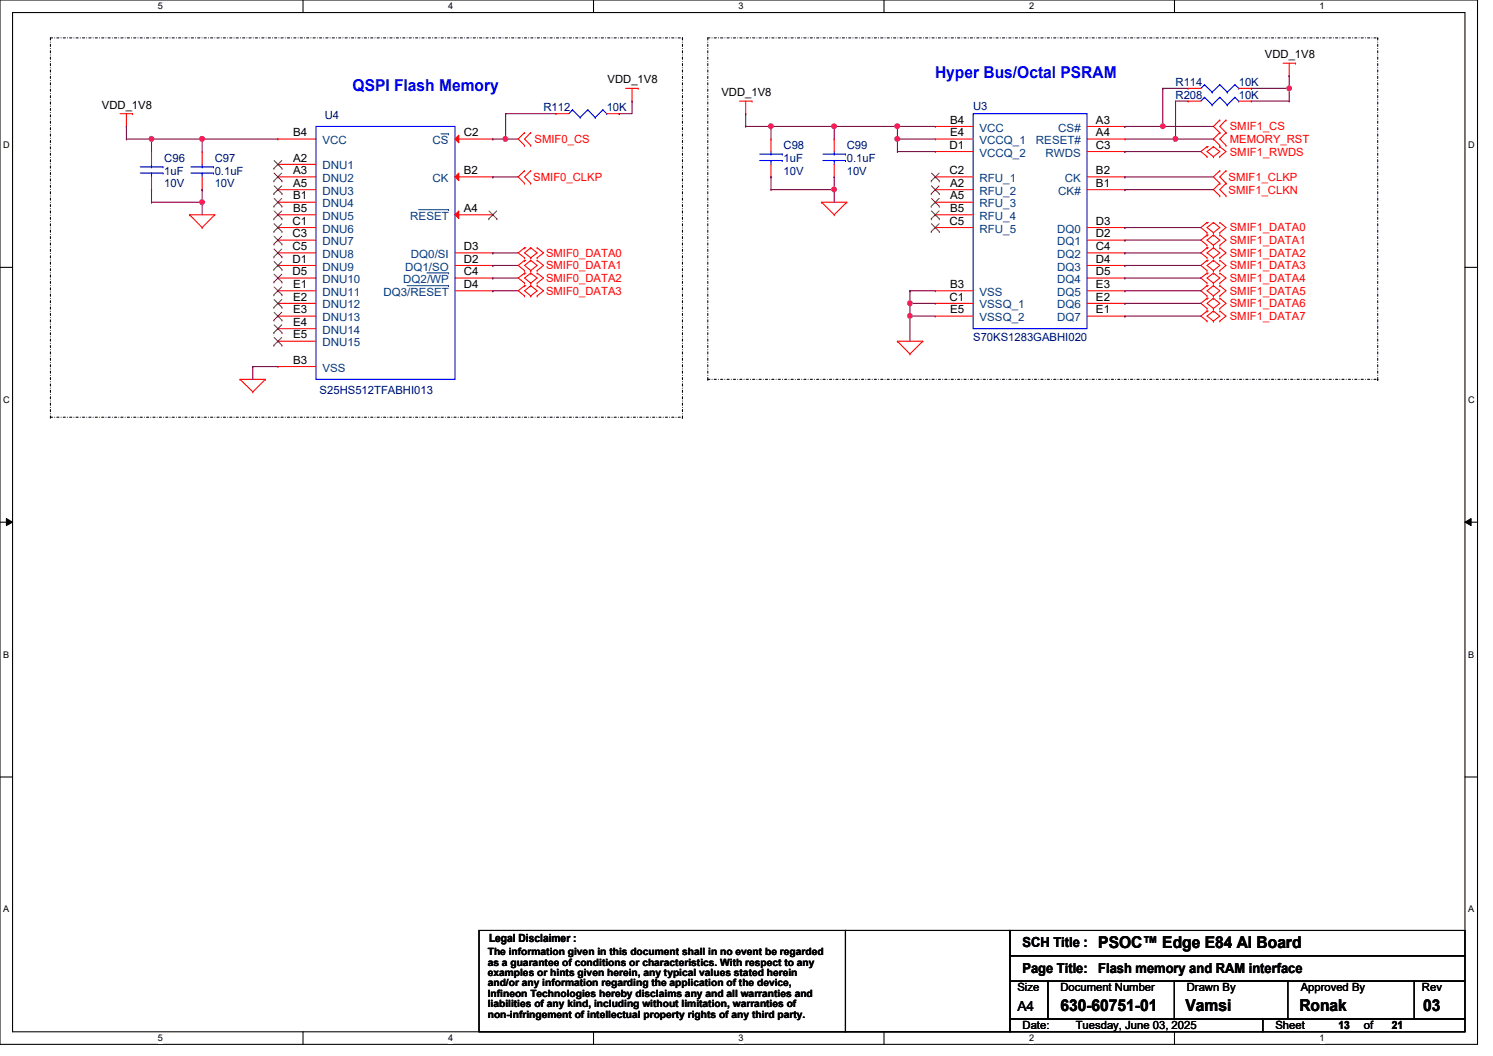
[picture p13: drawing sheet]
<svg xmlns="http://www.w3.org/2000/svg" width="297mm" height="210mm" viewBox="0 0 297 210" stroke-linecap="round" stroke-linejoin="round" font-family="sans-serif">
<defs><g id="words">
<g font-size="3.3" fill="#00f">
<text x="186" y="15.6">Hyper Bus/Octal PSRAM</text>
<text x="70.1" y="18.1">QSPI Flash Memory</text>
</g>
<g font-size="3.3">
<text x="218.5" y="188.6">PSOC™ Edge E84 AI Board</text>
<text x="210.9" y="201.1">630-60751-01</text>
<text x="235.8" y="201.1">Vamsi</text>
<text x="258.5" y="201.1">Ronak</text>
<text x="283.1" y="201.1">03</text>
</g>
<g font-size="2.8">
<text x="203.4" y="188.4">SCH Title :</text>
<text x="203.4" y="193.4">Page Title:</text>
<text x="218.5" y="193.4">Flash memory and RAM interface</text>
<text x="202.4" y="201.1">A4</text>
</g>
<g font-size="2.2">
<text x="251.6" y="11.6">VDD_1V8</text>
<text x="120.9" y="16.6">VDD_1V8</text>
<text x="20.3" y="21.6">VDD_1V8</text>
<text x="143.5" y="19.1">VDD_1V8</text>
<text x="58.3" y="27.1">B4</text>
<text x="92.3" y="27.1">C2</text>
<text x="188.9" y="29.6">D1</text>
<text x="189" y="24.6">B4</text>
<text x="189" y="27.1">E4</text>
<text x="218" y="27.1">A4</text>
<text x="218" y="29.6">C3</text>
<text x="218" y="24.6">A3</text>
<text x="58.3" y="32.1">A2</text>
<text x="58.3" y="34.6">A3</text>
<text x="92.3" y="34.6">B2</text>
<text x="188.9" y="34.6">C2</text>
<text x="218" y="34.6">B2</text>
<text x="58.3" y="37.2">A5</text>
<text x="58.3" y="39.7">B1</text>
<text x="189" y="37.2">A2</text>
<text x="189" y="39.7">A5</text>
<text x="218" y="37.2">B1</text>
<text x="58.2" y="44.7">C1</text>
<text x="58.2" y="47.2">C3</text>
<text x="58.3" y="42.2">B5</text>
<text x="92.3" y="42.2">A4</text>
<text x="188.9" y="44.7">C5</text>
<text x="189" y="42.2">B5</text>
<text x="218" y="44.7">D3</text>
<text x="218" y="47.2">D2</text>
<text x="58.2" y="49.7">C5</text>
<text x="58.2" y="52.2">D1</text>
<text x="92.3" y="52.2">D2</text>
<text x="92.3" y="49.7">D3</text>
<text x="218" y="49.7">C4</text>
<text x="218" y="52.2">D4</text>
<text x="58.2" y="54.7">D5</text>
<text x="58.3" y="57.3">E1</text>
<text x="58.3" y="59.8">E2</text>
<text x="92.3" y="54.7">C4</text>
<text x="92.3" y="57.3">D4</text>
<text x="188.9" y="59.8">C1</text>
<text x="189" y="57.3">B3</text>
<text x="218" y="54.7">D5</text>
<text x="218" y="57.3">E3</text>
<text x="218" y="59.8">E2</text>
<text x="58.3" y="62.3">E3</text>
<text x="58.3" y="64.8">E4</text>
<text x="189" y="62.3">E5</text>
<text x="218" y="62.3">E1</text>
<text x="58.3" y="67.3">E5</text>
<text x="58.3" y="72.3">B3</text>
<text x="97.3" y="187.4">Legal Disclaimer :</text>
<text x="202.4" y="197.1">Size</text>
<text x="210.9" y="197.1">Document Number</text>
<text x="236.1" y="197.1">Drawn By</text>
<text x="258.7" y="197.1">Approved By</text>
<text x="282.9" y="197.1">Rev</text>
<text x="203.4" y="204.7">Date:</text>
<text x="214" y="204.7">Tuesday, June 03, 2025</text>
<text x="253.7" y="204.7">Sheet</text>
<text x="266.3" y="204.7">13</text>
<text x="271.3" y="204.7">of</text>
<text x="276.9" y="204.7">21</text>
</g>
<g font-size="2.2" fill="#000080">
<text x="233.8" y="17.1">R114</text>
<text x="246.4" y="17.1">10K</text>
<text x="64.6" y="23.6">U4</text>
<text x="108.1" y="22.1">R112</text>
<text x="120.7" y="22.1">10K</text>
<text x="193.6" y="21.9">U3</text>
<text x="233.8" y="19.6">R208</text>
<text x="246.4" y="19.6">10K</text>
<text x="155.9" y="29.7">C98</text>
<text x="168.4" y="29.7">C99</text>
<text x="32.7" y="32.2">C96</text>
<text x="32.7" y="34.7">1uF</text>
<text x="42.7" y="32.2">C97</text>
<text x="42.7" y="34.7">0.1uF</text>
<text x="155.9" y="32.2">1uF</text>
<text x="155.9" y="34.7">10V</text>
<text x="168.4" y="32.2">0.1uF</text>
<text x="168.4" y="34.7">10V</text>
<text x="32.7" y="37.2">10V</text>
<text x="42.7" y="37.2">10V</text>
<text x="193.6" y="67.9">S70KS1283GABHI020</text>
<text x="63.6" y="78.4">S25HS512TFABHI013</text>
</g>
<g font-size="2.2" fill="#004080">
<text x="64.1" y="28.7">VCC</text>
<text x="86.1" y="28.7">CS</text>
<text x="194.9" y="26.2">VCC</text>
<text x="194.9" y="28.7">VCCQ_1</text>
<text x="206.1" y="28.7">RESET#</text>
<text x="210.5" y="26.2">CS#</text>
<text x="64.1" y="33.7">DNU1</text>
<text x="194.9" y="31.2">VCCQ_2</text>
<text x="208" y="31.2">RWDS</text>
<text x="64.1" y="36.2">DNU2</text>
<text x="64.1" y="38.7">DNU3</text>
<text x="64.1" y="41.2">DNU4</text>
<text x="86.1" y="36.2">CK</text>
<text x="194.9" y="38.7">RFU_2</text>
<text x="194.9" y="41.2">RFU_3</text>
<text x="194.9" y="36.2">RFU_1</text>
<text x="210.5" y="38.7">CK#</text>
<text x="211.8" y="36.2">CK</text>
<text x="64.1" y="43.7">DNU5</text>
<text x="64.1" y="46.3">DNU6</text>
<text x="81.6" y="43.7">RESET</text>
<text x="194.9" y="43.7">RFU_4</text>
<text x="194.9" y="46.3">RFU_5</text>
<text x="210.3" y="46.3">DQ0</text>
<text x="64.1" y="48.8">DNU7</text>
<text x="64.1" y="51.3">DNU8</text>
<text x="64.1" y="53.8">DNU9</text>
<text x="80.6" y="53.8">DQ1/SO</text>
<text x="81.7" y="51.3">DQ0/SI</text>
<text x="210.3" y="48.8">DQ1</text>
<text x="210.3" y="51.3">DQ2</text>
<text x="210.3" y="53.8">DQ3</text>
<text x="64.1" y="56.3">DNU10</text>
<text x="64.1" y="58.8">DNU11</text>
<text x="76.3" y="58.8">DQ3/RESET</text>
<text x="80.2" y="56.3">DQ2/WP</text>
<text x="194.9" y="58.8">VSS</text>
<text x="210.3" y="56.3">DQ4</text>
<text x="210.3" y="58.8">DQ5</text>
<text x="64.1" y="61.3">DNU12</text>
<text x="64.1" y="63.9">DNU13</text>
<text x="194.9" y="61.3">VSSQ_1</text>
<text x="194.9" y="63.9">VSSQ_2</text>
<text x="210.3" y="61.3">DQ6</text>
<text x="210.3" y="63.9">DQ7</text>
<text x="64.1" y="66.4">DNU14</text>
<text x="64.1" y="68.9">DNU15</text>
<text x="64.1" y="73.9">VSS</text>
</g>
<g font-size="2.2" fill="#f00">
<text x="106.3" y="28.4">SMIF0_CS</text>
<text x="244.6" y="25.9">SMIF1_CS</text>
<text x="244.6" y="28.4">MEMORY_RST</text>
<text x="106.1" y="36">SMIF0_CLKP</text>
<text x="244.4" y="36">SMIF1_CLKP</text>
<text x="244.6" y="30.9">SMIF1_RWDS</text>
<text x="244.4" y="38.5">SMIF1_CLKN</text>
<text x="244.6" y="46">SMIF1_DATA0</text>
<text x="108.6" y="51.1">SMIF0_DATA0</text>
<text x="108.6" y="53.6">SMIF0_DATA1</text>
<text x="244.6" y="48.6">SMIF1_DATA1</text>
<text x="244.6" y="51.1">SMIF1_DATA2</text>
<text x="244.6" y="53.6">SMIF1_DATA3</text>
<text x="108.6" y="56.1">SMIF0_DATA2</text>
<text x="108.6" y="58.6">SMIF0_DATA3</text>
<text x="244.6" y="56.1">SMIF1_DATA4</text>
<text x="244.6" y="58.6">SMIF1_DATA5</text>
<text x="244.6" y="61.1">SMIF1_DATA6</text>
<text x="244.6" y="63.6">SMIF1_DATA7</text>
</g>
<g font-size="2">
<text x="97" y="189.9">The information given in this document shall in no event be regarded</text>
<text x="97" y="192">as a guarantee of conditions or characteristics. With respect to any</text>
<text x="97" y="194.1">examples or hints given herein, any typical values stated herein</text>
<text x="97" y="196.2">and/or any information regarding the application of the device,</text>
<text x="97" y="198.2">Infineon Technologies hereby disclaims any and all warranties and</text>
<text x="97" y="200.3">liabilities of any kind, including without limitation, warranties of</text>
<text x="97" y="202.4">non-infringement of intellectual property rights of any third party.</text>
</g>
<g font-size="1.8">
<text x="31.4" y="1.9">5</text>
<text x="89.2" y="1.9">4</text>
<text x="146.9" y="1.9">3</text>
<text x="204.7" y="1.9">2</text>
<text x="262.5" y="1.9">1</text>
<text x=".6" y="29.4">D</text>
<text x="292.1" y="29.4">D</text>
<text x=".6" y="80.1">C</text>
<text x="292.1" y="80.1">C</text>
<text x=".6" y="130.8">B</text>
<text x="292.1" y="130.8">B</text>
<text x=".6" y="181.4">A</text>
<text x="292.1" y="181.4">A</text>
<text x="31.4" y="207.1">5</text>
<text x="89.2" y="207.1">4</text>
<text x="146.9" y="207.1">3</text>
<text x="204.7" y="207.1">2</text>
<text x="262.5" y="207.1">1</text>
</g>
</g></defs>
<path d="M0 0h293.9v207.7h-293.9zM2.5 2.5h288.9v202.7h-288.9z" fill="none" stroke="#000" stroke-width=".21"/>
<g fill="#fff">
<path d="M31.4 .3h.9v1.9h-.9z"/>
<path d="M31.4 205.4h.9v2h-.9z"/>
</g>
<path d="M60.3 0v2.5M60.3 205.2v2.5" fill="none" stroke="#000" stroke-width=".21"/>
<g fill="#fff">
<path d="M89.2 .3h.9v1.9h-.9z"/>
<path d="M89.2 205.4h.9v2h-.9z"/>
</g>
<path d="M118.1 0v2.5M118.1 205.2v2.5" fill="none" stroke="#000" stroke-width=".21"/>
<g fill="#fff">
<path d="M146.9 .3h1v1.9h-1z"/>
<path d="M146.9 205.4h1v2h-1z"/>
</g>
<path d="M175.9 0v2.5M175.9 205.2v2.5" fill="none" stroke="#000" stroke-width=".21"/>
<g fill="#fff">
<path d="M204.7 .3h1v1.9h-1z"/>
<path d="M204.7 205.4h1v2h-1z"/>
</g>
<path d="M233.6 0v2.5M233.6 205.2v2.5" fill="none" stroke="#000" stroke-width=".21"/>
<g fill="#fff">
<path d="M262.5 .3h1v1.9h-1z"/>
<path d="M262.5 205.4h1v2h-1z"/>
<path d="M.6 27.8h1.3v2h-1.3z"/>
<path d="M292.1 27.8h1.2v2h-1.2z"/>
<path d="M.6 78.5h1.3v2h-1.3z"/>
<path d="M292.1 78.5h1.2v2h-1.2z"/>
</g>
<path d="M0 53.2h2.5M291.4 53.2h2.5" fill="none" stroke="#000" stroke-width=".21"/>
<g fill="#fff">
<path d="M.6 129.2h1.2v1.9h-1.2z"/>
<path d="M292.1 129.2h1.1v1.9h-1.1z"/>
</g>
<path d="M0 103.8h2.5M291.4 103.8h2.5" fill="none" stroke="#000" stroke-width=".21"/>
<path d="M1.3 103.1l1.2 .7-1.2 .7zM291.4 103.8l1.3-.7v1.4z" fill="#000"/>
<path d="M1.3 103.1l1.2 .7-1.2 .7zM291.4 103.8l1.3-.7v1.4z" fill="none" stroke="#000" stroke-width=".2"/>
<g fill="#fff">
<path d="M.6 179.8h1.2v2h-1.2z"/>
<path d="M292.1 179.8h1.1v2h-1.1z"/>
</g>
<path d="M0 154.5h2.5M291.4 154.5h2.5M95.3 185h72.9v20.2h-72.9zM168.2 185h32.7v20.2h-32.7zM200.9 185h90.5v5.1h-90.5zM200.9 195.1h7.5v7.5h-7.5zM200.9 190.1h90.5v5h-90.5zM208.4 195.1h72.9v7.5h-72.9zM233.6 195.1h22.6v7.5h-22.6zM281.3 195.1h10.1v7.5h-10.1zM200.9 202.6h50.3v2.6h-50.3zM251.2 202.6h40.2v2.6h-40.2z" fill="none" stroke="#000" stroke-width=".21"/>
<g fill="none" stroke="#000" stroke-width=".21" stroke-dasharray=".4 .4 0 .4">
<path d="M10 7.5h125.8M10 7.5v75.5M135.8 7.5h.1M135.8 7.5v75.5M140.8 7.5h133.3M140.8 7.5v67.9M274.1 7.5h.1M274.1 7.5v67.9M140.8 75.4h.1M140.8 75.4h133.3M274.1 75.4h.1M10 83h.1"/>
<path d="M10 83h125.8M135.8 83h.1"/>
</g>
<g fill="none" stroke="#f00" stroke-width=".21">
<path d="M124.5 17.6h2.5M125.7 17.6v2.5M127 17.6h.1M236.3 17.6h.1M236.3 17.6h2.6M246.4 17.6h2.5M248.9 17.6h.1M255.2 12.6h2.5M256.5 15.1h.1M256.5 12.6v2.5M257.7 12.6h.1M23.9 22.6h2.5"/>
<path d="M25.1 25.1h.1M25.1 22.6v2.5M26.4 22.6h.1M55.3 32.7h.1M55.3 35.2h.1M55.3 32.7h7.6M55.3 35.2h7.6M104.4 28.9h.1M104.4 26.4h.1M104.4 36.4h.1M104.4 34h.1M104.4 26.4l-1.3 1.2 1.3 1.3"/>
<path d="M104.4 34l-1.3 1.2 1.3 1.2M105.6 26.4h.1M105.6 28.9h.1M105.6 34h.1M105.6 36.4h.1M105.6 26.4l-1.2 1.2 1.2 1.3M105.6 34l-1.2 1.2 1.2 1.2M125.7 20.1h.1M147.1 20.1h2.5M148.3 22.6h.1M148.3 20.1v2.5M149.6 20.1h.1"/>
<path d="M240.1 31.2h.1M240.1 29.2h.1M240.1 29.2l-1.2 .9 1.2 1.1M240.1 29.2h.3M241.4 29.2h.1M241.4 31.2h.1M241.4 29.2l1.3 .9-1.3 1.1M241.4 29.2l-1.3 .9 1.3 1.1M242.7 26.4h.1M242.7 23.9h.1M242.7 28.9h.1M242.7 29.2h.1"/>
<path d="M242.7 31.2h.1M242.7 36.4h.1M242.7 34h.1M242.7 38.9h.1M242.7 23.9l-1.3 1.2 1.3 1.3M242.7 26.4l-1.3 1.2 1.3 1.3M242.7 29.2l1.2 .9-1.2 1.1M242.7 34l-1.3 1.2 1.3 1.2M242.7 36.4l-1.3 1.3 1.3 1.2M243.9 23.9h.1M243.9 26.4h.1M243.9 28.9h.1"/>
<path d="M243.9 34h.1M243.9 36.4h.1M243.9 38.9h.1M243.9 23.9l-1.2 1.2 1.2 1.3M243.9 26.4l-1.2 1.2 1.2 1.3M243.9 34l-1.2 1.2 1.2 1.2M243.9 36.4l-1.2 1.3 1.2 1.2M37.7 42.7h.1M37.7 42.7h5M37.7 42.7l2.5 2.6M40.2 45.3h.1M42.7 42.7h.1"/>
<path d="M42.7 42.7l-2.5 2.6M104.4 51.3h.1M104.4 49.3h.1M104.4 53.8h.1M104.4 51.8h.1M104.4 56.3h.1M104.4 54.3h.1M104.4 58.8h.1M104.4 56.8h.1M104.4 49.3h.2M104.4 51.8h.2M104.4 54.3h.2"/>
<path d="M104.4 56.8h.2M104.4 49.3l-1.3 1 1.3 1M104.4 51.8l-1.3 1 1.3 1M104.4 54.3l-1.3 1 1.3 1M104.4 56.8l-1.3 1 1.3 1M105.6 49.3h.1M105.6 51.3h.1M105.6 51.8h.1M105.6 53.8h.1M105.6 54.3h.1M105.6 56.3h.1M105.6 56.8h.1"/>
<path d="M105.6 58.8h.1M105.6 49.3l1.2 1-1.2 1M105.6 49.3l-1.2 1 1.2 1M105.6 51.8l1.2 1-1.2 1M105.6 51.8l-1.2 1 1.2 1M105.6 54.3l1.2 1-1.2 1M105.6 54.3l-1.2 1 1.2 1M105.6 56.8l1.2 1-1.2 1M105.6 56.8l-1.2 1 1.2 1M106.8 49.3h.1M106.8 51.3h.1M106.8 51.8h.1"/>
<path d="M106.8 53.8h.1M106.8 54.3h.1M106.8 56.3h.1M106.8 56.8h.1M106.8 58.8h.1M106.8 49.3l1.3 1-1.3 1M106.8 51.8l1.3 1-1.3 1M106.8 54.3l1.3 1-1.3 1M106.8 56.8l1.3 1-1.3 1M163.4 40.2h.1M163.4 40.2h5M163.4 40.2l2.5 2.5"/>
<path d="M165.9 42.7h.1M168.4 40.2h.1M168.4 40.2l-2.5 2.5M240.1 46.3h.1M240.1 44.2h.1M240.1 48.8h.1M240.1 46.7h.1M240.1 51.3h.1M240.1 49.3h.1M240.1 53.8h.1M240.1 51.8h.1M240.1 56.3h.1"/>
<path d="M240.1 54.3h.1M240.1 58.8h.1M240.1 56.8h.1M240.1 59.3h.1M240.1 44.2l-1.2 1.1 1.2 1M240.1 44.2h.3M240.1 46.7l-1.2 1.1 1.2 1M240.1 46.7h.3M240.1 49.3l-1.2 1 1.2 1M240.1 49.3h.3M240.1 51.8l-1.2 1 1.2 1M240.1 51.8h.3"/>
<path d="M240.1 54.3l-1.2 1 1.2 1M240.1 54.3h.3M240.1 56.8l-1.2 1 1.2 1M240.1 56.8h.3M240.1 59.3l-1.2 1 1.2 1M240.1 59.3h.3M241.4 44.2h.1M241.4 46.3h.1M241.4 46.7h.1M241.4 48.8h.1M241.4 49.3h.1M241.4 51.3h.1"/>
<path d="M241.4 51.8h.1M241.4 53.8h.1M241.4 54.3h.1M241.4 56.3h.1M241.4 56.8h.1M241.4 58.8h.1M241.4 59.3h.1M241.4 44.2l1.3 1.1-1.3 1M241.4 44.2l-1.3 1.1 1.3 1M241.4 46.7l1.3 1.1-1.3 1M241.4 46.7l-1.3 1.1 1.3 1M241.4 49.3l1.3 1-1.3 1"/>
<path d="M241.4 49.3l-1.3 1 1.3 1M241.4 51.8l1.3 1-1.3 1M241.4 51.8l-1.3 1 1.3 1M241.4 54.3l1.3 1-1.3 1M241.4 54.3l-1.3 1 1.3 1M241.4 56.8l1.3 1-1.3 1M241.4 56.8l-1.3 1 1.3 1M241.4 59.3l1.3 1-1.3 1M241.4 59.3l-1.3 1 1.3 1M242.7 44.2h.1M242.7 46.3h.1M242.7 46.7h.1"/>
<path d="M242.7 48.8h.1M242.7 49.3h.1M242.7 51.3h.1M242.7 51.8h.1M242.7 53.8h.1M242.7 54.3h.1M242.7 56.3h.1M242.7 56.8h.1M242.7 58.8h.1M242.7 59.3h.1M242.7 44.2l1.2 1.1-1.2 1M242.7 46.7l1.2 1.1-1.2 1"/>
<path d="M242.7 49.3l1.2 1-1.2 1M242.7 51.8l1.2 1-1.2 1M242.7 54.3l1.2 1-1.2 1M242.7 56.8l1.2 1-1.2 1M242.7 59.3l1.2 1-1.2 1M47.8 75.4h.1M47.8 75.4h5M47.8 75.4l2.5 2.5M50.3 77.9h.1M52.8 75.4h.1M52.8 75.4l-2.5 2.5M178.5 67.9h.1"/>
<path d="M178.5 67.9h5.1M178.5 67.9l2.5 2.5M181 70.4h.1M183.6 67.9h.1M183.6 67.9l-2.6 2.5M240.1 61.3h.1M240.1 63.8h.1M240.1 61.8h.1M240.1 61.8l-1.2 1.1 1.2 .9M240.1 61.8h.3M241.4 61.3h.1M241.4 61.8h.1"/>
<path d="M241.4 63.8h.1M241.4 61.8l1.3 1.1-1.3 .9M241.4 61.8l-1.3 1.1 1.3 .9M242.7 61.3h.1M242.7 61.8h.1M242.7 63.8h.1M242.7 61.8l1.2 1.1-1.2 .9"/>
</g>
<g fill="none" stroke="#00f" stroke-width=".21">
<path d="M239.6 16.8h.1M239.6 16.8l-.7 .8M239.6 16.8l1.5 1.5M241.1 18.3h.1M242.7 16.8h.1M242.7 16.8l-1.6 1.5M242.7 16.8l1.4 1.5M244.1 18.3h.1M245.7 16.8h.1M245.7 16.8l-1.6 1.5M245.7 16.8l.7 .8M246.4 17.6h.1"/>
<path d="M62.9 25.1h27.6v50.3h-27.6z"/>
</g>
<path d="M54.5 33.5h.1M54.5 36h.1M54.5 31.9l1.6 1.6M54.5 34.4l1.6 1.6M56 31.9l-1.5 1.6M56 34.4l-1.5 1.6M56.1 33.5h.1M56.1 36h.1" fill="none" stroke="#804000" stroke-width=".2"/>
<path d="M90.5 42.7l.8-.7v1.5z" fill="#f00"/>
<path d="M55.3 37.7h.1M55.3 37.7h7.6M55.3 40.2h.1M55.3 40.2h7.6M90.5 42.7l.8-.7v1.5zM90.5 42.7h7.5M98 42.7h.1" fill="none" stroke="#f00" stroke-width=".21"/>
<path d="M54.5 38.5h.1M54.5 37l1.6 1.5M54.5 39.5l1.6 1.5M56 37l-1.5 1.5M56 39.5l-1.5 1.5M56.1 38.5h.1M54.5 41h.1M56.1 41h.1M97.2 43.5h.1M97.3 42l1.5 1.5M98.8 42l-1.6 1.5M98.8 43.5h.1" fill="none" stroke="#804000" stroke-width=".2"/>
<path d="M83.3 41.7h5.9M89.2 41.7h.1" fill="none" stroke="#004080" stroke-width=".2"/>
<path d="M90.5 35.2l.8-.8v1.5z" fill="#f00"/>
<path d="M55.3 27.6h.1M55.3 27.6h7.6M90.5 35.2l.8-.8v1.5zM90.5 35.2h7.5M98 35.2h.1M55.3 42.7h.1M55.3 45.3h.1M55.3 42.7h7.6M55.3 45.3h7.6M55.3 72.9h.1M55.3 72.9h7.6" fill="none" stroke="#f00" stroke-width=".21"/>
<path d="M54.5 43.5h.1M54.5 46.1h.1M54.5 42l1.6 1.5M54.5 44.5l1.6 1.6M56 42l-1.5 1.5M56 44.5l-1.5 1.6M56.1 43.5h.1M56.1 46.1h.1" fill="none" stroke="#804000" stroke-width=".2"/>
<path d="M90.5 27.6l.8-.7v1.5z" fill="#f00"/>
<g fill="none" stroke="#f00" stroke-width=".21">
<path d="M30.1 30.1h.1M30.1 37.7h.1M30.1 30.1v2.6M30.1 35.2v2.5M40.2 30.1h.1M40.2 37.7h.1M40.2 30.1v2.6M40.2 35.2v2.5M90.5 27.6l.8-.7v1.5zM90.5 27.6h7.5M98 27.6h.1M110.6 22.6h.1"/>
<path d="M110.6 22.6h2.6M120.7 22.6h2.5M123.2 22.6h.1M153.4 27.6h.1M153.4 35.2h.1M153.4 27.6v2.5M153.4 32.7v2.5M165.9 27.6h.1M165.9 35.2h.1M165.9 27.6v2.5M165.9 32.7v2.5M186.1 30.1h.1"/>
<path d="M186.1 37.7h.1M186.1 25.1h.1M186.1 27.6h.1M186.1 35.2h.1M186.1 27.6h7.5M186.1 30.1h7.5M186.1 37.7h7.5M186.1 25.1h7.5M186.1 35.2h7.5M216.2 27.6h7.6M216.2 30.1h7.6M216.2 37.7h7.6"/>
<path d="M216.2 25.1h7.6M216.2 35.2h7.6M223.8 27.6h.1M223.8 30.1h.1M223.8 25.1h.1M223.8 37.7h.1M223.8 35.2h.1M236.3 20.1h.1M236.3 20.1h2.6M246.4 20.1h2.5M248.9 20.1h.1M55.3 47.8h.1"/>
<path d="M55.3 50.3h.1M55.3 52.8h.1M55.3 55.3h.1M55.3 57.8h.1M55.3 47.8h7.6M55.3 55.3h7.6M55.3 50.3h7.6M55.3 52.8h7.6M55.3 57.8h7.6M90.5 55.3h7.5M90.5 50.3h7.5M90.5 52.8h7.5"/>
<path d="M90.5 57.8h7.5M98 55.3h.1M98 52.8h.1M98 50.3h.1M98 57.8h.1M186.1 42.7h.1M186.1 45.3h.1M186.1 40.2h.1M186.1 57.8h.1M186.1 57.8h7.5M186.1 42.7h7.5M186.1 45.3h7.5"/>
<path d="M186.1 40.2h7.5M216.2 47.8h7.6M216.2 55.3h7.6M216.2 50.3h7.6M216.2 52.8h7.6M216.2 57.8h7.6M216.2 45.3h7.6M223.8 45.3h.1M223.8 47.8h.1M223.8 50.3h.1M223.8 52.8h.1M223.8 55.3h.1"/>
<path d="M223.8 57.8h.1M55.3 60.3h.1M55.3 62.9h.1M55.3 65.4h.1M55.3 67.9h.1M55.3 60.3h7.6M55.3 62.9h7.6M55.3 65.4h7.6M55.3 67.9h7.6M186.1 60.3h.1M186.1 62.9h.1M186.1 60.3h7.5"/>
<path d="M186.1 62.9h7.5M216.2 60.3h7.6M216.2 62.9h7.6M223.8 60.3h.1M223.8 62.9h.1"/>
</g>
<path d="M87.7 26.6h1.5M89.2 26.6h.1M81 56.8h8.2M84.9 54.3h4.3M89.2 54.3h.1M89.2 56.8h.1" fill="none" stroke="#004080" stroke-width=".2"/>
<g fill="none" stroke="#804000" stroke-width=".2">
<path d="M185.3 38.5h.1M185.3 36h.1M185.3 37l1.6 1.5M185.3 39.5l1.6 1.5M185.3 34.4l1.6 1.6M186.8 37l-1.5 1.5M186.8 39.5l-1.5 1.5M186.8 34.4l-1.5 1.6M186.9 38.5h.1M186.9 36h.1M54.5 48.6h.1M54.5 51.1h.1"/>
<path d="M54.5 53.6h.1M54.5 56.1h.1M54.5 58.6h.1M54.5 47l1.6 1.6M54.5 49.5l1.6 1.6M54.5 52l1.6 1.6M54.5 54.5l1.6 1.6M54.5 57.1l1.6 1.5M54.5 59.6l1.6 1.5M56 47l-1.5 1.6M56 49.5l-1.5 1.6M56 52l-1.5 1.6"/>
<path d="M56 54.5l-1.5 1.6M56 57.1l-1.5 1.5M56 59.6l-1.5 1.5M56.1 48.6h.1M56.1 51.1h.1M56.1 53.6h.1M56.1 56.1h.1M56.1 58.6h.1M185.3 43.5h.1M185.3 46.1h.1M185.3 41h.1M185.3 42l1.6 1.5"/>
<path d="M185.3 44.5l1.6 1.6M186.8 42l-1.5 1.5M186.8 44.5l-1.5 1.6M186.9 43.5h.1M186.9 46.1h.1M186.9 41h.1M54.5 61.1h.1M54.5 63.7h.1M54.5 66.2h.1M54.5 68.7h.1M54.5 62.1l1.6 1.6M54.5 64.6l1.6 1.6"/>
<path d="M54.5 67.1l1.6 1.6M56 62.1l-1.5 1.6M56 64.6l-1.5 1.6M56 67.1l-1.5 1.6M56.1 61.1h.1M56.1 63.7h.1M56.1 66.2h.1M56.1 68.7h.1"/>
</g>
<g fill="none" stroke="#00f" stroke-width=".21">
<path d="M239.6 19.3h.1M239.6 19.3l-.7 .8M239.6 19.3l1.5 1.6M242.7 19.3h.1M242.7 19.3l-1.6 1.6M242.7 19.3l1.4 1.6M245.7 19.3h.1M245.7 19.3l-1.6 1.6M245.7 19.3l.7 .8M27.9 34.4h4.5M27.9 33.2h4.5M30.1 33.2h.1"/>
<path d="M30.1 34.4h.1M30.1 32.7v.5M30.1 34.4v.8M32.4 34.4h.1M32.4 33.2h.1M38 34.4h4.5M38 33.2h4.5M40.2 33.2h.1M40.2 34.4h.1M40.2 32.7v.5M40.2 34.4v.8M42.5 34.4h.1"/>
<path d="M42.5 33.2h.1M113.9 21.8h.1M113.9 21.8l-.7 .8M113.9 21.8l1.5 1.6M115.4 23.4h.1M116.9 21.8h.1M116.9 21.8l-1.5 1.6M116.9 21.8l1.5 1.6M118.4 23.4h.1M119.9 21.8h.1M119.9 21.8l-1.5 1.6M119.9 21.8l.8 .8"/>
<path d="M120.7 22.6h.1M151.1 31.9h4.5M151.1 30.6h4.5M153.4 30.6h.1M153.4 31.9h.1M153.4 30.1v.5M153.4 31.9v.8M155.6 31.9h.1M155.6 30.6h.1M163.7 31.9h4.5M163.7 30.6h4.5M165.9 30.6h.1"/>
<path d="M165.9 31.9h.1M165.9 30.1v.5M165.9 31.9v.8M168.2 31.9h.1M168.2 30.6h.1M193.6 22.6h22.6v42.8h-22.6zM241.1 20.9h.1M244.1 20.9h.1M246.4 20.1h.1"/>
</g>
<path d="M25.1 25.1h.1M25.1 27.6h.1M25.1 25.1v2.5M25.1 27.6h15.1M30.1 27.6h.1M30.1 27.6v2.5M100.6 22.6h.1M100.6 22.6v5M100.6 22.6h10M123.2 22.6h.1M125.7 20.1h.1M125.7 20.1v2.5h-2.5" fill="none" stroke="#800040" stroke-width=".21"/>
<circle cx="40.2" cy="27.6" r=".49" fill="#f0f"/>
<circle cx="40.2" cy="27.6" r=".49" fill="none" stroke="#f0f" stroke-width=".21"/>
<circle cx="30.1" cy="27.6" r=".48" fill="#f0f"/>
<circle cx="30.1" cy="27.6" r=".48" fill="none" stroke="#f0f" stroke-width=".21"/>
<path d="M40.2 27.6h.1M40.2 27.6h15.1M40.2 27.6v2.5M98 27.6h.1M98 27.6h2.6" fill="none" stroke="#800040" stroke-width=".21"/>
<circle cx="100.5" cy="27.6" r=".48" fill="#f0f"/>
<circle cx="100.5" cy="27.6" r=".48" fill="none" stroke="#f0f" stroke-width=".21"/>
<path d="M30.1 37.7h.1M30.1 37.7v2.5M40.2 37.7h.1M40.2 37.7v2.5h-10.1M98 35.2h.1M98 35.2h5.1M100.6 27.6h.1M100.6 27.6h2.5M30.1 40.2h.1" fill="none" stroke="#800040" stroke-width=".21"/>
<circle cx="40.2" cy="40.2" r=".49" fill="#f0f"/>
<circle cx="40.2" cy="40.2" r=".49" fill="none" stroke="#f0f" stroke-width=".21"/>
<g fill="none" stroke="#800040" stroke-width=".21">
<path d="M231.3 17.6h.1M231.3 17.6v7.5M231.3 17.6h5M248.9 17.6h.1M256.5 15.1h.1M256.5 15.1v2.5h-7.6M148.3 22.6h.1M148.3 25.1h.1M148.3 22.6v2.5M148.3 25.1h5.1M40.2 40.2h.1M40.2 40.2v2.5"/>
<path d="M50.3 72.9h.1M50.3 72.9v2.5M50.3 72.9h5"/>
</g>
<circle cx="153.4" cy="25.1" r=".48" fill="#f0f"/>
<circle cx="153.4" cy="25.1" r=".48" fill="none" stroke="#f0f" stroke-width=".21"/>
<path d="M153.4 25.1h.1M153.4 25.1v2.5M153.4 25.1h25.1M165.9 25.1h.1M165.9 25.1v2.5" fill="none" stroke="#800040" stroke-width=".21"/>
<circle cx="165.9" cy="25.1" r=".48" fill="#f0f"/>
<circle cx="165.9" cy="25.1" r=".48" fill="none" stroke="#f0f" stroke-width=".21"/>
<path d="M178.5 25.1h.1M178.5 25.1h7.6" fill="none" stroke="#800040" stroke-width=".21"/>
<circle cx="178.5" cy="25.1" r=".48" fill="#f0f"/>
<circle cx="178.5" cy="25.1" r=".48" fill="none" stroke="#f0f" stroke-width=".21"/>
<path d="M178.5 25.1h.1M178.5 25.1v2.5M223.8 25.1h.1M223.8 25.1h17.6M231.3 25.1h.1" fill="none" stroke="#800040" stroke-width=".21"/>
<circle cx="231.3" cy="25.1" r=".47" fill="#f0f"/>
<circle cx="231.3" cy="25.1" r=".47" fill="none" stroke="#f0f" stroke-width=".21"/>
<path d="M178.5 27.6h.1M178.5 27.6h7.6M178.5 27.6v2.5" fill="none" stroke="#800040" stroke-width=".21"/>
<circle cx="178.5" cy="27.6" r=".49" fill="#f0f"/>
<circle cx="178.5" cy="27.6" r=".49" fill="none" stroke="#f0f" stroke-width=".21"/>
<g fill="none" stroke="#800040" stroke-width=".21">
<path d="M153.4 35.2h.1M153.4 37.7h.1M153.4 35.2v2.5M165.9 35.2h.1M165.9 35.2v2.5h-12.5M178.5 30.1h.1M178.5 30.1h7.6M223.8 30.1h.1M223.8 35.2h.1M223.8 27.6h10M223.8 30.1h15.1M223.8 35.2h17.6"/>
<path d="M233.8 27.6h.1"/>
</g>
<circle cx="165.9" cy="37.7" r=".48" fill="#f0f"/>
<circle cx="165.9" cy="37.7" r=".48" fill="none" stroke="#f0f" stroke-width=".21"/>
<g fill="none" stroke="#800040" stroke-width=".21">
<path d="M165.9 37.7h.1M165.9 37.7v2.5M223.8 37.7h.1M223.8 37.7h17.6M181 57.8h.1M181 57.8v2.5M181 57.8h5.1M223.8 45.3h.1M223.8 47.8h.1M223.8 50.3h.1M223.8 52.8h.1M223.8 55.3h.1"/>
<path d="M223.8 57.8h.1M223.8 45.3h15.1M223.8 47.8h15.1M223.8 50.3h15.1M223.8 52.8h15.1M223.8 55.3h15.1M223.8 57.8h15.1M181 60.3h.1M181 60.3h5.1"/>
</g>
<circle cx="181" cy="60.3" r=".48" fill="#f0f"/>
<circle cx="181" cy="60.3" r=".48" fill="none" stroke="#f0f" stroke-width=".21"/>
<path d="M181 60.3h.1M181 62.9h.1M181 60.3v2.6M181 62.9h5.1M223.8 60.3h.1M223.8 60.3h15.1" fill="none" stroke="#800040" stroke-width=".21"/>
<circle cx="181" cy="62.8" r=".47" fill="#f0f"/>
<circle cx="181" cy="62.8" r=".47" fill="none" stroke="#f0f" stroke-width=".21"/>
<g fill="none" stroke="#800040" stroke-width=".21">
<path d="M233.8 20.1h.1M233.8 27.6h.1M233.8 20.1h2.5M233.8 20.1v7.5M233.8 27.6h7.6M241.4 27.6h.1M98 50.3h.1M98 52.8h.1M98 55.3h.1M98 57.8h.1M98 50.3h5.1M98 52.8h5.1"/>
<path d="M98 55.3h5.1M98 57.8h5.1M181 62.9h.1M181 62.9v5M223.8 62.9h.1M223.8 62.9h15.1"/>
</g>
<circle cx="233.8" cy="27.6" r=".49" fill="#f0f"/>
<circle cx="233.8" cy="27.6" r=".49" fill="none" stroke="#f0f" stroke-width=".21"/>
<path d="M256.5 17.6h.1M256.5 17.6v2.5M248.9 20.1h7.6M256.5 20.1h.1" fill="none" stroke="#800040" stroke-width=".21"/>
<circle cx="256.4" cy="17.6" r=".47" fill="#f0f"/>
<circle cx="256.4" cy="17.6" r=".47" fill="none" stroke="#f0f" stroke-width=".21"/>
<circle cx="40.2" cy="27.6" r=".49" fill="#f0f"/>
<circle cx="40.2" cy="27.6" r=".49" fill="none" stroke="#f0f" stroke-width=".21"/>
<circle cx="30.1" cy="27.6" r=".48" fill="#f0f"/>
<circle cx="30.1" cy="27.6" r=".48" fill="none" stroke="#f0f" stroke-width=".21"/>
<circle cx="100.5" cy="27.6" r=".48" fill="#f0f"/>
<circle cx="100.5" cy="27.6" r=".48" fill="none" stroke="#f0f" stroke-width=".21"/>
<circle cx="40.2" cy="40.2" r=".49" fill="#f0f"/>
<circle cx="40.2" cy="40.2" r=".49" fill="none" stroke="#f0f" stroke-width=".21"/>
<circle cx="153.4" cy="25.1" r=".48" fill="#f0f"/>
<circle cx="153.4" cy="25.1" r=".48" fill="none" stroke="#f0f" stroke-width=".21"/>
<circle cx="165.9" cy="25.1" r=".48" fill="#f0f"/>
<circle cx="165.9" cy="25.1" r=".48" fill="none" stroke="#f0f" stroke-width=".21"/>
<circle cx="178.5" cy="25.1" r=".48" fill="#f0f"/>
<circle cx="178.5" cy="25.1" r=".48" fill="none" stroke="#f0f" stroke-width=".21"/>
<circle cx="231.3" cy="25.1" r=".47" fill="#f0f"/>
<circle cx="231.3" cy="25.1" r=".47" fill="none" stroke="#f0f" stroke-width=".21"/>
<circle cx="178.5" cy="27.6" r=".49" fill="#f0f"/>
<circle cx="178.5" cy="27.6" r=".49" fill="none" stroke="#f0f" stroke-width=".21"/>
<circle cx="165.9" cy="37.7" r=".48" fill="#f0f"/>
<circle cx="165.9" cy="37.7" r=".48" fill="none" stroke="#f0f" stroke-width=".21"/>
<circle cx="181" cy="60.3" r=".48" fill="#f0f"/>
<circle cx="181" cy="60.3" r=".48" fill="none" stroke="#f0f" stroke-width=".21"/>
<circle cx="181" cy="62.8" r=".47" fill="#f0f"/>
<circle cx="181" cy="62.8" r=".47" fill="none" stroke="#f0f" stroke-width=".21"/>
<circle cx="233.8" cy="27.6" r=".49" fill="#f0f"/>
<circle cx="233.8" cy="27.6" r=".49" fill="none" stroke="#f0f" stroke-width=".21"/>
<circle cx="256.4" cy="17.6" r=".47" fill="#f0f"/>
<circle cx="256.4" cy="17.6" r=".47" fill="none" stroke="#f0f" stroke-width=".21"/>
<use href="#words"/>
</svg>
